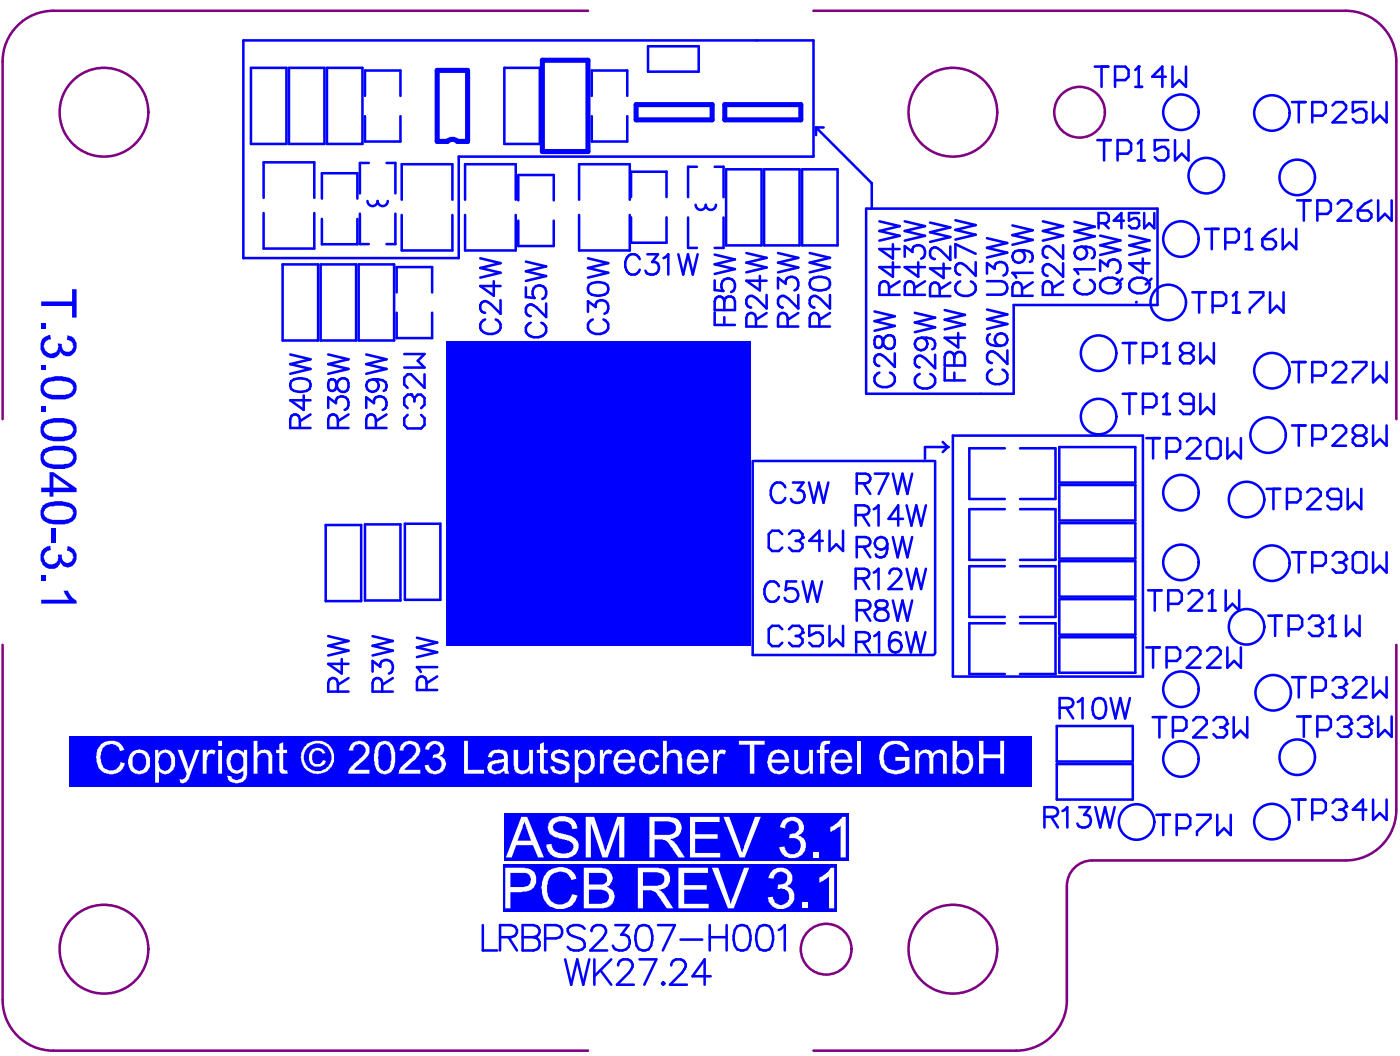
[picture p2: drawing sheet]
<svg xmlns="http://www.w3.org/2000/svg" width="92mm" height="69mm" viewBox="0 0 92 69" stroke-linecap="round" stroke-linejoin="round" font-family="sans-serif">
<g fill="none" stroke="#00f" stroke-width=".17">
<path d="M15.9 2.6h37.4v7.7h-23.2v6.6h-14.2zM16.4 4.4h2.4v5h-2.4zM17.3 13v-2.4h3.3v2.4M17.3 14v2.3h3.3v-2.3M18.5 17.3h2.3v5h-2.3zM18.9 4.4h2.4v5h-2.4zM21 17.3h2.3v5h-2.3zM21.1 14.3v1.7h2.3v-1.7M21.1 13v-1.7h2.3v1.7M21.4 4.4h2.3v5h-2.3zM23.5 17.3h2.3v5h-2.3zM23.6 14v2h.6"/>
<path d="M23.9 6.3v-1.7h2.3v1.7M23.9 7.6v1.7h2.3v-1.7M24.2 10.7h-.6v2M25.3 10.7h.6v2M25.9 14v2h-.6M26 19.1v-1.6h2.3v1.6M26.3 13.1v-2.3h3.3v2.3M26.3 14.1v2.3h3.3v-2.3M30.5 13.1v-2.3h3.3v2.3M30.5 14.1v2.3h3.3v-2.3M33 4.4h2.4v5h-2.4zM34 13.1v-1.6h2.3v1.6"/>
<path d="M34 14.4v1.7h2.3v-1.7M37.9 13.1v-2.3h3.4v2.3M37.9 14.1v2.3h3.4v-2.3M38.8 7.6v1.7h2.3v-1.7M38.8 6.3v-1.7h2.3v1.7M41.3 12.9v-1.7h2.4v1.7M41.3 14.2v1.7h2.4v-1.7M42.5 3h3.3v1.7h-3.3zM45.1 14.2v2h.6M45.7 10.9h-.6v2M46.8 10.9h.6v2M47.4 14.2v2h-.6"/>
<path d="M47.6 11.1h2.3v5h-2.3zM50.1 11.1h2.3v5h-2.3zM52.5 11.1h2.4v5h-2.4zM53.5 8.3h.5M53.5 8.3v.5M53.5 8.3l3.6 3.7v1.7M56.7 13.7h19.1v6.3h-9.4v5.8h-9.7zM21.3 34.4h2.4v5h-2.4zM23.9 34.3h2.3v5h-2.3zM26 20.5v1.6h2.3v-1.6M26.5 34.3h2.4v5h-2.4zM49.3 30.2v12.7h11.8"/>
<path d="M49.4 30.2h11.8M61.3 30.2v12.5M61.8 28.9l.3 .4M62.1 29.3h.1M62.1 29.3l-.3 .3M62.1 29.3h-1.5v.7M62.4 28.5h12.5v15.8h-12.5zM65.8 29.4h-2.3v3.3h2.3M65.8 33.3h-2.3v3.4h2.3M65.8 37.1h-2.3v3.3h2.3M66.8 29.4h2.4v3.3h-2.4M66.8 33.3h2.4v3.4h-2.4"/>
<path d="M66.8 37.1h2.4v3.3h-2.4M69.4 29.3h5v2.3h-5zM69.4 34.3h5v2.3h-5zM69.4 36.7h5v2.4h-5zM69.4 31.8h5v2.3h-5zM69.4 39.2h5v2.4h-5zM65.8 40.8h-2.3v3.3h2.3M66.8 40.8h2.4v3.3h-2.4M69.2 47.5h5v2.4h-5zM69.2 50h5v2.4h-5zM69.4 41.7h5v2.3h-5z"/>
</g>
<path d="M29.3 9.3h-.7v-4.7h2v4.7h-.6M35.5 3.9h3v6h-3zM41.7 6.9h5v.9h-5zM47.5 6.9h5v.9h-5z" fill="none" stroke="#00f" stroke-width=".33"/>
<g fill="#00f">
<path d="M29.2 22.4h19.9v19.9h-19.9z" fill-rule="evenodd"/>
<path d="M33 53.3h22.6v3h-22.6z" fill-rule="evenodd"/>
</g>
<g fill="#00f">
<path d="M2.7 19.7h2v-.8h.3v1.9h-.3v-.8h-2z"/>
<path d="M2.7 21.2h.3v.3h-.3z"/>
<path d="M2.9 22.1l.4-.2v.3a.47 .47 0 0 0-.4 .5 .47 .47 0 0 0 .6 .4 .47 .47 0 0 0 .3-.6h.2a.38 .38 0 0 0 .3 .5 .38 .38 0 0 0 .5-.3 .38 .38 0 0 0-.4-.4v-.4a.7 .7 0 0 1 .6 .8 .7 .7 0 0 1-.7 .6l-.3-.3a.68 .68 0 0 1-.8 .4 .68 .68 0 0 1-.5-.6 .9 .9 0 0 1 .2-.7z"/>
<path d="M2.7 23.9h.3v.3h-.3z"/>
<path d="M2.7 26.6h.3v.4h-.3z"/>
<path d="M3.4 34.6h.3v.9h-.3z"/>
<path d="M2.8 35.9l.5-.2v.3a.47 .47 0 0 0-.4 .6 .47 .47 0 0 0 .6 .3 .47 .47 0 0 0 .3-.6h.2a.39 .39 0 0 0 .3 .5 .39 .39 0 0 0 .5-.3 .39 .39 0 0 0-.4-.4v-.3a.68 .68 0 0 1 .6 .7 .68 .68 0 0 1-.7 .6l-.3-.3a.69 .69 0 0 1-.9 .4 .69 .69 0 0 1-.4-.8z"/>
<path d="M2.7 37.7h.3v.3h-.3z"/>
<path d="M2.7 39.3h1.8l-.3-.6h.3l.2 .4 .3 .3v.1h-2.3z"/>
<path d="M3.1 25.1a.45 .45 0 0 0-.2 .5 .45 .45 0 0 0 .6 .3h.2a.98 .98 0 0 0 1.1-.4 .49 .49 0 0 0-.7-.5l-.5-.1zM2.9 24.8h.1a1.69 1.69 0 0 1 2 .3 .83 .83 0 0 1-1 1.1h-.2a.87 .87 0 0 1-.9-.2 .87 .87 0 0 1-.2-.9z"/>
<path d="M3 27.8a.5 .5 0 0 0 0 .6 .5 .5 0 0 0 .5 .2h.4a.87 .87 0 0 0 .9-.3 .53 .53 0 0 0-.7-.6h-.9zM2.9 27.6l.6-.2h.3a.96 .96 0 0 1 1.2 .6 .88 .88 0 0 1-1 .9h-.3a1.24 1.24 0 0 1-1-.5 .76 .76 0 0 1 .2-.8z"/>
<path d="M3 29.7a.5 .5 0 0 0 .5 .7h.4a.87 .87 0 0 0 .9-.3 .53 .53 0 0 0-.7-.6h-.9zM2.8 29.4a2 2 0 0 1 2 .1 .76 .76 0 0 1 .1 .8 .76 .76 0 0 1-.8 .4h-.3a.97 .97 0 0 1-1.1-.6v-.4z"/>
<path d="M3.5 31.2v.7h1.1zM3.2 30.9h.3l1.5 1.1v.2h-1.5v.3h-.3v-.3h-.5v-.3h.5z"/>
<path d="M3 33.3a.5 .5 0 0 0 .5 .7h.2a1.22 1.22 0 0 0 1-.2 .45 .45 0 0 0 0-.5 .45 .45 0 0 0-.5-.1h-1zM2.8 33.1a1.95 1.95 0 0 1 2.1 .1 .76 .76 0 0 1 0 .8 .76 .76 0 0 1-.8 .3h-.3a.97 .97 0 0 1-1.1-.6v-.3z"/>
</g>
<g fill="#fff">
<path d="M36.2 53.6a1.05 1.05 0 0 1 1.6 .6l-.3 .1a.67 .67 0 0 0-.5-.6 .67 .67 0 0 0-.7 .3 .51 .51 0 0 0 .6 .6h.1a.81 .81 0 0 1 .8 1.1 1.2 1.2 0 0 1-1.9 0l-.1-.4h.3a.8 .8 0 0 0 1.3 .4 .43 .43 0 0 0 .1-.5 .43 .43 0 0 0-.5-.2l-.2-.1a.82 .82 0 0 1-.9-1z"/>
<path d="M38.4 53.5h.5l.8 2.3 .7-2.3h.5v2.6h-.3v-2.2l-.8 2.2h-.3l-.8-2.2v2.2h-.3z"/>
<path d="M45.2 53.5h1.9v.3h-1.6v.8h1.5v.3h-1.5v.9h1.7v.3h-2z"/>
<path d="M47.4 53.5h.4l.8 2.3 .9-2.3h.3l-1 2.6h-.3z"/>
<path d="M51.4 53.7a.8 .8 0 0 1 .8-.1 .8 .8 0 0 1 .5 .7l-.4 .4a.76 .76 0 0 1 .5 .9 .76 .76 0 0 1-.8 .6 .8 .8 0 0 1-.9-.7l.3-.1a.53 .53 0 0 0 .6 .5 .53 .53 0 0 0 .4-.7 .53 .53 0 0 0-.7-.3v-.3a.47 .47 0 0 0 .6-.2 .47 .47 0 0 0-.1-.6 .47 .47 0 0 0-.5 0 .47 .47 0 0 0-.3 .4h-.3z"/>
<path d="M53.3 55.8h.4v.3h-.4z"/>
<path d="M54.4 54.1l.4-.2 .4-.4h.2v2.6h-.3v-2l-.7 .4z"/>
<path d="M34.3 53.8l-.4 1.2h.9zM34.2 53.5h.3l1.1 2.6h-.3l-.4-.8h-1.1l-.3 .8h-.4z"/>
<path d="M42.9 53.8v.9h.8a.46 .46 0 0 0 .6-.4 .46 .46 0 0 0-.6-.5zM42.5 53.5h1.3a.74 .74 0 0 1 .9 .7 .74 .74 0 0 1-.8 .8l.3 .1 .7 1h-.5l-.3-.5a1 1 0 0 0-.8-.6h-.4v1.1h-.4z"/>
</g>
<path d="M33 56.6h21.8v3.1h-21.8z" fill-rule="evenodd" fill="#00f"/>
<g fill="#fff">
<path d="M36 57a1.16 1.16 0 0 1 1.8 .5l-.4 .1a.83 .83 0 0 0-.9-.5 .83 .83 0 0 0-.7 .9 .97 .97 0 0 0 1 1.2 .84 .84 0 0 0 .7-.7l.3 .1a1.18 1.18 0 0 1-1.2 .9 1.18 1.18 0 0 1-1.1-1.1 1.56 1.56 0 0 1 .5-1.4z"/>
<path d="M44.4 56.8h2v.4h-1.6v.8h1.5v.3h-1.5v.9h1.6v.3h-2z"/>
<path d="M46.6 56.8h.5l.8 2.4 .8-2.4h.4l-1 2.7h-.4z"/>
<path d="M50.6 56.9a.75 .75 0 0 1 1 0 .75 .75 0 0 1 .2 1l-.2 .1a.78 .78 0 0 1 .4 1 .78 .78 0 0 1-.9 .5 .79 .79 0 0 1-.8-.7l.3-.1a.55 .55 0 0 0 .7 .5 .55 .55 0 0 0 .4-.7 .55 .55 0 0 0-.8-.3l.1-.3a.44 .44 0 0 0 .6-.2 .44 .44 0 0 0-.3-.6 .44 .44 0 0 0-.6 .2v.2h-.4z"/>
<path d="M52.5 59.1h.4v.4h-.4z"/>
<path d="M53.7 57.5l.5-.3 .2-.4h.3v2.7h-.4v-2.1l-.6 .4z"/>
<path d="M33.4 57.2v.9h.8a.48 .48 0 0 0 .6-.5 .48 .48 0 0 0-.6-.4zM33.1 56.8h1.1a.81 .81 0 0 1 .9 .8 .81 .81 0 0 1-.9 .8h-.8v1.1h-.3z"/>
<path d="M38.6 57.2v.7h.7a.4 .4 0 0 0 .5-.4 .4 .4 0 0 0-.6-.3zM38.6 58.3v.9h.7a.47 .47 0 0 0 .6-.5 .47 .47 0 0 0-.6-.4zM38.2 56.8h1.1a.68 .68 0 0 1 .8 .4 .68 .68 0 0 1-.3 .9 .73 .73 0 0 1 .4 .9 .73 .73 0 0 1-.9 .5h-1.1z"/>
<path d="M42.1 57.1v.9h.8a.47 .47 0 0 0 .5-.2 .47 .47 0 0 0 .1-.5l-.4-.2zM41.8 56.8h1.2a.73 .73 0 0 1 .9 .7 .73 .73 0 0 1-.8 .8l.4 .2 .6 1h-.4l-.4-.6a1 1 0 0 0-.7-.6h-.5v1.2h-.3z"/>
</g>
<path d="M4.5 48.2h63.1v3.3h-63.1z" fill-rule="evenodd" fill="#00f"/>
<g fill="#fff">
<path d="M6.6 48.7h.1a1.11 1.11 0 0 1 1.2 0l.2 .4-.2 .1a.68 .68 0 0 0-.8-.4 .68 .68 0 0 0-.5 .8 .75 .75 0 0 0 .8 .8h.1a.52 .52 0 0 0 .4-.5l.3 .1a.94 .94 0 0 1-1.1 .7 .94 .94 0 0 1-.8-1 1.25 1.25 0 0 1 .3-1z"/>
<path d="M11.6 49.1h.3l.5 1.3 .4-1.3h.3l-.6 1.6a.57 .57 0 0 1-.7 .5v-.2h.3l.1-.3z"/>
<path d="M13.3 49.1h.2v.3a.35 .35 0 0 1 .6-.2l-.1 .2a.35 .35 0 0 0-.3 0 .35 .35 0 0 0-.2 .4v.9h-.2z"/>
<path d="M16.6 48.5h.3v.8a.54 .54 0 0 1 .6-.2 .54 .54 0 0 1 .3 .6v1h-.2v-1a.37 .37 0 0 0-.5-.4 .37 .37 0 0 0-.2 .5v.9h-.3z"/>
<path d="M18.3 48.7l.3-.1v.5h.2v.2h-.2v1.1h.1h.1v.3a.39 .39 0 0 1-.4-.1 .39 .39 0 0 1-.1-.4v-.9h-.2v-.2h.2z"/>
<path d="M23.1 48.6h.1a.67 .67 0 0 1 .9 .2 .67 .67 0 0 1-.3 1l-.6 .6h1v.3h-1.4l.1-.4 .5-.5a1.19 1.19 0 0 0 .6-.8 .41 .41 0 0 0-.5-.3 .41 .41 0 0 0-.3 .4h-.3z"/>
<path d="M26.4 48.6a.66 .66 0 0 1 .9 0 .66 .66 0 0 1 .2 .8l-1 1h1v.3h-1.4a2.5 2.5 0 0 1 1.1-1.3 .42 .42 0 0 0-.2-.6 .42 .42 0 0 0-.6 .3h-.2l.1-.3z"/>
<path d="M28.1 48.6a.59 .59 0 0 1 .8 0 .59 .59 0 0 1 .1 .8l-.2 .1a.59 .59 0 0 1 .4 .6 .59 .59 0 0 1-.4 .6 .68 .68 0 0 1-1-.6h.3a.42 .42 0 0 0 .5 .3 .42 .42 0 0 0 .3-.5 .42 .42 0 0 0-.6-.3l.1-.2a.37 .37 0 0 0 .4-.3 .37 .37 0 0 0-.4-.4l-.2 .2-.1 .2h-.3z"/>
<path d="M30.4 48.5h.3v1.9h1v.3h-1.3z"/>
<path d="M33.7 49.1h.2v.9a.38 .38 0 0 0 .4 .4 .38 .38 0 0 0 .4-.5v-.8h.2v1.6h-.2v-.3a.55 .55 0 0 1-.7 .3 .55 .55 0 0 1-.3-.6z"/>
<path d="M35.4 48.7l.2-.1v.5h.3v.2h-.3v1.1h.2h.1v.3a.39 .39 0 0 1-.4-.1 .39 .39 0 0 1-.1-.4v-.9h-.2v-.2h.2z"/>
<path d="M36.3 49.1a.69 .69 0 0 1 1 .4l-.3 .1a.38 .38 0 0 0-.3-.3 .38 .38 0 0 0-.4 .2 .61 .61 0 0 0 .6 .3 .48 .48 0 0 1 .4 .5 .48 .48 0 0 1-.6 .4l-.3-.1a.37 .37 0 0 1-.3-.4h.2a.38 .38 0 0 0 .4 .3 .38 .38 0 0 0 .4-.3l-.3-.2a.68 .68 0 0 1-.7-.5v-.2z"/>
<path d="M39.3 49.1h.2v.3a.39 .39 0 0 1 .6-.2l-.1 .2a.36 .36 0 0 0-.4 .1 .36 .36 0 0 0 0 .4v.8h-.3z"/>
<path d="M42.2 49.1a.69 .69 0 0 1 1 .5h-.3a.41 .41 0 0 0-.5-.3 .41 .41 0 0 0-.3 .5v.1a.45 .45 0 0 0 .2 .5 .45 .45 0 0 0 .5 0l.1-.3h.3a.7 .7 0 0 1-.9 .5 .7 .7 0 0 1-.4-.9l.1-.3z"/>
<path d="M43.4 48.5h.3v.8l.1-.1a.57 .57 0 0 1 .6-.1 .57 .57 0 0 1 .3 .6v1h-.3v-1a.36 .36 0 0 0-.4-.4 .36 .36 0 0 0-.3 .4v1h-.3z"/>
<path d="M46.7 49.1h.3v.3a.35 .35 0 0 1 .6-.2l-.1 .2a.31 .31 0 0 0-.4 0 .31 .31 0 0 0-.1 .3v1h-.3z"/>
<path d="M48.4 48.5h1.7v.3h-.7v1.9h-.3v-1.9h-.7z"/>
<path d="M52 49.1h.3v.9a.38 .38 0 0 0 .4 .4 .38 .38 0 0 0 .3-.5v-.8h.3v1.6h-.3v-.3a.53 .53 0 0 1-.6 .3 .53 .53 0 0 1-.4-.6z"/>
<path d="M53.9 48.5h.5v.3l-.3-.1-.1 .1v.3h.3v.2h-.3v1.4h-.3v-1.4h-.2v-.2h.2l.1-.4z"/>
<path d="M56.2 48.5h.2v2.2h-.2z"/>
<path d="M58.1 48.6a.92 .92 0 0 1 1.4 .5l-.2 .1a.73 .73 0 0 0-.8-.4 .73 .73 0 0 0-.6 .7 .83 .83 0 0 0 .4 .9 .83 .83 0 0 0 1-.2v-.4h-.6v-.2h.9v.8h-.1a1.14 1.14 0 0 1-1.5 .1 1.14 1.14 0 0 1-.3-1.5z"/>
<path d="M60 49.1h.2v.3a.51 .51 0 0 1 .4-.3 .51 .51 0 0 1 .5 .3 .49 .49 0 0 1 .6-.3 .49 .49 0 0 1 .3 .5v1.1h-.2v-1a.33 .33 0 0 0-.3-.4 .33 .33 0 0 0-.4 .4v1h-.2v-1.1a.35 .35 0 0 0-.4-.3 .35 .35 0 0 0-.3 .5v.9h-.2z"/>
<path d="M64.1 48.5h.3v.9h1.1v-.9h.3v2.2h-.3v-1.1h-1.1v1.1h-.3z"/>
<path d="M8.8 49.4v.1a.65 .65 0 0 0 .4 1 .63 .63 0 0 0 .4-.6 .63 .63 0 0 0-.4-.6h-.3zM8.6 49.2h.1a.75 .75 0 0 1 .9 0 .75 .75 0 0 1 .2 .9 .74 .74 0 0 1-.9 .5 .74 .74 0 0 1-.5-1z"/>
<path d="M10.2 49.1h.2v.2a.6 .6 0 0 1 .7-.2 .6 .6 0 0 1 .4 .7 .67 .67 0 0 1-.3 .7 .67 .67 0 0 1-.7 0l-.1 .7h-.2zM10.5 49.4v.2a.66 .66 0 0 0 .3 .9 .67 .67 0 0 0 .1-1.2h-.1z"/>
<path d="M14.3 48.5h.2v.3h-.2zM14.3 49.1h.2v1.6h-.2z"/>
<path d="M15.3 49.4l-.1 .1a.62 .62 0 0 0 .3 .9 .59 .59 0 0 0 .5-.5 .59 .59 0 0 0-.5-.6zM15.1 49.2a.67 .67 0 0 1 .9 .1v-.2h.2v1.3a.7 .7 0 0 1-.3 .8 .7 .7 0 0 1-.8 0l-.1-.1-.1-.3h.2a.45 .45 0 0 0 .6 .2 .45 .45 0 0 0 .2-.6 .61 .61 0 0 1-.6 .2 .61 .61 0 0 1-.4-.5l-.1-.4z"/>
<path d="M20.5 49.1a.63 .63 0 0 1 .8 .2l-.2 .1a.38 .38 0 0 0-.5-.2 .38 .38 0 0 0-.1 .5 .37 .37 0 0 0 .3 .3 .37 .37 0 0 0 .4-.2h.1a.59 .59 0 0 1-.8 .3 .59 .59 0 0 1-.1-.9zM19.9 49.6a.92 .92 0 0 0 1.8 0 .92 .92 0 0 0-1.8 0zM19.7 49.6a1.1 1.1 0 0 1 2.2 0 1.1 1.1 0 0 1-2.2 0z"/>
<path d="M25 48.8l-.2 .3v.4a.79 .79 0 0 0 .3 .9 .47 .47 0 0 0 .5-.5v-.4a.82 .82 0 0 0-.3-.7zM24.8 48.6a.74 .74 0 0 1 .8 .1 .74 .74 0 0 1 .3 .7v.2a.89 .89 0 0 1-.6 1.1 .81 .81 0 0 1-.8-1l.1-.8z"/>
<path d="M32.3 50.1a.31 .31 0 0 0 0 .3 .31 .31 0 0 0 .4 0l.3-.2a.17 .17 0 0 0 0-.2 .17 .17 0 0 0-.1-.1zM32.1 49.2h.1a.9 .9 0 0 1 1 .1l.1 1.2 .1 .2h-.3l-.1-.3a.63 .63 0 0 1-1.1-.1 .59 .59 0 0 1 .7-.5v-.1a.24 .24 0 0 0 .4-.1 .24 .24 0 0 0-.3-.3l-.4 .1-.1 .2h-.2z"/>
<path d="M37.7 49.1h.2v.2a.6 .6 0 0 1 .7-.2 .6 .6 0 0 1 .4 .7 .69 .69 0 0 1-.3 .7 .69 .69 0 0 1-.8 0v.7h-.2zM38 49.4v.1a.64 .64 0 0 0 .3 1 .68 .68 0 0 0 .4-.6 .68 .68 0 0 0-.4-.6z"/>
<path d="M40.7 49.4l-.2 .3h.8a.41 .41 0 0 0-.2-.4 .41 .41 0 0 0-.4 .1zM40.4 49.2h.1a.73 .73 0 0 1 .8 0 .73 .73 0 0 1 .3 .7h-1.1a.44 .44 0 0 0 .3 .5 .44 .44 0 0 0 .5-.2h.3a.76 .76 0 0 1-1.1 .4 .76 .76 0 0 1-.2-1.2z"/>
<path d="M45.4 49.4l-.1 .3h.8a.43 .43 0 0 0-.2-.4 .43 .43 0 0 0-.5 .1zM45.2 49.2h.1a.75 .75 0 0 1 .8 0 .75 .75 0 0 1 .3 .7h-1.2a.46 .46 0 0 0 .4 .6 .46 .46 0 0 0 .5-.3h.3a.76 .76 0 0 1-1.1 .4 .76 .76 0 0 1-.2-1.2z"/>
<path d="M50.7 49.4l-.1 .3h.8a.45 .45 0 0 0-.7-.3zM50.5 49.2h.1a.73 .73 0 0 1 .8 0 .73 .73 0 0 1 .3 .7h-1.1a.46 .46 0 0 0 .3 .6 .46 .46 0 0 0 .5-.3h.3a.74 .74 0 0 1-1 .4 .74 .74 0 0 1-.4-.9z"/>
<path d="M54.8 49.5l-.1 .2h.9a.44 .44 0 0 0-.3-.4 .44 .44 0 0 0-.5 .2zM54.7 49.2a.73 .73 0 0 1 .8 0 .73 .73 0 0 1 .3 .7h-1.1a.46 .46 0 0 0 .3 .6 .46 .46 0 0 0 .6-.3h.2a.74 .74 0 0 1-.9 .4 .74 .74 0 0 1-.5-.9z"/>
<path d="M62.8 49.4v.1a.7 .7 0 0 0 .2 .9 .54 .54 0 0 0 .5-.8l-.1-.1-.2-.2zM62.4 48.5h.3v.8a.64 .64 0 0 1 .8-.1 .64 .64 0 0 1 .3 .7v.1a.72 .72 0 0 1-.8 .7l-.3-.3v.3h-.3z"/>
</g>
<g fill="none" stroke="#00f" stroke-width=".17">
<path d="M24.1 13.2a.33 .33 0 0 0 .3 .3 .33 .33 0 0 0 .3-.3 .33 .33 0 0 0 .4 .3 .33 .33 0 0 0 .3-.3M31.5 16.9l1.3 .3-1.3 .3 1.3 .4-1.3 .3M32.4 18.4v1l-.9-.7h1.3M32.8 19.7v.8l-.6-.6a.4 .4 0 0 0-.7-.1v.4l.1 .2 .2 .1M34.5 18.8v.7h.5a.47 .47 0 0 1 0-.7 .47 .47 0 0 1 .7 .1 .47 .47 0 0 1-.2 .7M34.5 17.1l1.3 .3-1.3 .4 1.3 .3-1.3 .3M35.8 19.9v.9l-.7-.7a.4 .4 0 0 0-.6 0v.3l.1 .2 .2 .1M38.5 16.9l1.3 .3-1.3 .3 1.3 .4-1.3 .3M38.6 18.7a1.03 1.03 0 0 1 1.2 0 .43 .43 0 0 1-.2 .6 1.1 1.1 0 0 1-1-.1l-.1-.2zM41.9 17a.49 .49 0 0 0-.5-.4 .49 .49 0 0 0-.4 .6 .58 .58 0 0 0 .1 .6 .58 .58 0 0 0 .6 .1l.2-.2M42.4 16.6h.7l-.4 .6a.43 .43 0 0 1 .5 .4 .43 .43 0 0 1-.6 .4l-.2-.1-.1-.2M43.5 16.9l.3-.3v1.4"/>
<path d="M44.4 16.6l.4 1.4 .3-1.4 .3 1.4 .3-1.4M45.6 13.4a.33 .33 0 0 0 .3 .3 .33 .33 0 0 0 .3-.3 .33 .33 0 0 0 .4 .3 .33 .33 0 0 0 .3-.3M46.8 16.7l1.4 .3-1.4 .3 1.4 .3-1.4 .3M46.8 18.4v.6l.6 .1a.47 .47 0 0 1 0-.8 .47 .47 0 0 1 .7 .1 .47 .47 0 0 1-.2 .7M46.9 19.5a.3 .3 0 0 1 .5 0l.1 .2a.35 .35 0 0 1 .3-.3 .35 .35 0 0 1 .4 .3v.6h-1.4v-.6zM47.5 19.7v.6M48.9 16.6l1.3 .3-1.3 .3 1.3 .3-1.3 .3M49.8 18.1v.9l-.9-.6h1.3M50.2 19.3v.9l-.6-.6a.4 .4 0 0 0-.6-.1l-.1 .4 .1 .2h.2M51 18.9v-.7l.5 .4a.43 .43 0 0 1 .5-.5 .43 .43 0 0 1 .3 .6l-.1 .2-.2 .1M51 16.6l1.3 .3-1.3 .3 1.3 .3-1.3 .3M52.3 19.3v.9l-.6-.6a.4 .4 0 0 0-.7-.1v.4l.1 .2h.2"/>
<path d="M53 16.6l1.4 .3-1.4 .3 1.4 .3-1.4 .3M53.1 18.3a1.03 1.03 0 0 1 1.2 0 .43 .43 0 0 1-.2 .7 1.1 1.1 0 0 1-1-.2l-.1-.2zM54.4 19.3v.9l-.7-.6a.4 .4 0 0 0-.6-.1l-.1 .4 .2 .2h.2M57.6 14.5l1.3 .3-1.3 .3 1.3 .3-1.3 .4M58.2 19.3v-.8a.31 .31 0 0 0-.5 0l-.1 .8h1.3M58.5 16v.9l-.9-.6h1.3M58.5 17.2v.9l-.9-.6h1.3M58.9 18.4l-.7 .5M59.3 16.8v-.7l.5 .4a.43 .43 0 0 1 .5-.5 .43 .43 0 0 1 .3 .6l-.1 .2-.2 .1M59.3 14.5l1.3 .3-1.3 .3 1.3 .3-1.3 .4M59.9 19.3l-.1-.8a.31 .31 0 0 0-.5 0v.8h1.3M60.2 17.2v.9l-.9-.6h1.3"/>
<path d="M60.6 18.4l-.7 .5M60.9 14.6l1.4 .3-1.4 .3 1.4 .3-1.4 .3M61.6 19.4l-.1-.8a.31 .31 0 0 0-.5 0l-.1 .8h1.4M61.8 17.3v.9l-.9-.6h1.4M62.3 16.1v.9l-.7-.6a.4 .4 0 0 0-.6-.1l-.1 .4 .2 .2 .2 .1M62.3 18.5l-.7 .4M62.6 14.4l1.3 .3-1.3 .4 1.3 .3-1.3 .3M62.9 18.4a.49 .49 0 0 0-.3 .6 .49 .49 0 0 0 .5 .4 .58 .58 0 0 0 .6-.2 .58 .58 0 0 0 .2-.6l-.3-.2M63.9 16.6l-1.3-.6v.9M63.9 17.2v.9l-.6-.7a.4 .4 0 0 0-.6 0l-.1 .3 .1 .2 .2 .1M64.7 17.9v-.7l.5 .4a.43 .43 0 0 1 .5-.5 .43 .43 0 0 1 .3 .6l-.1 .2-.2 .1M64.7 18.4h.9a.45 .45 0 0 1 .4 .5 .45 .45 0 0 1-.4 .4h-.9"/>
<path d="M64.7 15.6l1.3 .3-1.3 .3 1.3 .3-1.3 .4M66.3 14.8l1.4 .3-1.4 .3 1.4 .3-1.4 .3M66.8 16.4a.63 .63 0 0 1 .9 .5l-.1 .2h-.1M67 19.4l-.1-.8a.31 .31 0 0 0-.5 0l-.1 .8h1.4M67.7 18.5l-.7 .4M67.7 17.9h-1.4l.3 .3M68.3 14.5l1.4 .3-1.4 .3 1.4 .3-1.4 .4M69 19.3l-.1-.8a.31 .31 0 0 0-.5 0l-.1 .8h1.4M69.7 17.2v.9l-.7-.6a.4 .4 0 0 0-.6-.1l-.1 .4 .1 .2 .2 .1M69.7 16.1v.8l-.7-.6a.4 .4 0 0 0-.6-.1l-.1 .4 .1 .2 .2 .1M69.7 18.4l-.7 .5M70.4 14.5l1.3 .3-1.3 .4 1.3 .3-1.3 .3"/>
<path d="M70.7 18.3a.49 .49 0 0 0-.3 .6 .49 .49 0 0 0 .5 .4 .58 .58 0 0 0 .6-.2 .58 .58 0 0 0 .2-.6l-.3-.2M70.8 16.2a.63 .63 0 0 1 .9 .5v.1l-.2 .1M71.7 17.6h-1.3l.3 .3M71.7 4.4h.9M71.9 9.2h.9M72 14.6h.5l.1-.2v-.3l-.1-.1h-.5v.9M72.1 17.7v-.6l.5 .3a.43 .43 0 0 1 .5-.4 .43 .43 0 0 1 .3 .6l-.1 .1-.1 .2M72.1 15.4l1.3 .3-1.3 .4 1.3 .3-1.3 .3M72.1 18.4a.77 .77 0 0 1 1.3 .2 .69 .69 0 0 1-.5 .6 .69 .69 0 0 1-.8-.3v-.1zM72.2 4.4v1.3M72.3 14.6l.3 .3M72.3 9.2v1.3"/>
<path d="M73.1 5.2h.6l.2-.2v-.4l-.2-.2h-.6v1.3M73.2 10.1h.7l.2-.3v-.4l-.2-.2h-.7v1.3M73.5 18.2l-.3 .4M73.6 14.4h-.6l.5-.4v.9M74 15.4l1.3 .3-1.3 .4 1.3 .3-1.3 .3M74 18.4a.77 .77 0 0 1 1.3 .2 .69 .69 0 0 1-.5 .6 .69 .69 0 0 1-.8-.3v-.1zM74.4 5.7h.4M74.5 19.8h-.1M74.5 10.5h.5M74.6 4.4h.1M74.6 4.4l-.2 .2M74.6 4.4v1.3"/>
<path d="M74.6 14h-.6v.4l.5-.1 .1 .1v.4l-.1 .1h-.4l-.1-.1M74.8 9.2h.1M74.8 9.2l-.3 .2M74.8 9.2v1.3M74.9 16.9v1l-.9-.7h1.3M75 14v.9l.3-.3 .3 .3v-.9M75.4 18.2l-.3 .4M76.4 5h-.9l.7-.6v1.3M76.5 9.2h-.8v.6l.4-.2h.2l.2 .2v.5l-.2 .2h-.4l-.2-.2M76.8 4.4v1.3l.5-.5 .4 .5v-1.3M77 9.2v1.3l.4-.4 .5 .4v-1.3M78.1 19.1h.9"/>
<path d="M78.6 19.1v1.4M78.9 15h.9M79.4 15v1.3M80.3 15.9h.6l.3-.2v-.5l-.3-.2h-.6v1.3M81 19.1h.1M81 19.1l-.2 .3M81 19.1v1.4M81.6 16.3h.4M81.8 15h.1M81.8 15l-.2 .2M81.8 15v1.3M81.9 19.1h.9v.3l-.9 .8v.3"/>
<path d="M82.7 15.7h.7l.2 .2v.2l-.2 .2h-.5l-.2-.2zM83.2 19.1v1.4l.4-.5 .5 .5v-1.4M83.6 15l-.4 .2-.5 .5M84 15v1.3l.5-.4 .4 .4v-1.3M84.6 6.7h.9M85 13.1h.9M85.1 6.7v1.3M85.4 13.1v1.3M86 7.6h.6l.3-.3v-.4l-.3-.2h-.6v1.3M86.3 14h.7l.2-.2v-.5l-.2-.2h-.7v1.3M87.3 6.9l.2-.2h.5l.2 .2v.2l-.9 .9h.9M87.6 13.3l.3-.2h.4l.2 .2v.3l-.9 .8h.9"/>
<path d="M89 13.8h.6l.2 .2v.2l-.2 .2h-.4l-.2-.2zM89.5 6.7h-.9v.6l.5-.2h.2l.2 .2v.5l-.2 .2h-.4l-.3-.2M89.8 13.1l-.4 .2-.4 .5M90 6.7v1.3l.4-.4 .4 .4v-1.3M90.3 13.1v1.3l.4-.4 .5 .4v-1.3M19 23.2l1.3 .3-1.3 .3 1.3 .4-1.3 .3M19.1 25a1.03 1.03 0 0 1 1.2 0 .43 .43 0 0 1-.2 .6 1.1 1.1 0 0 1-1-.1l-.1-.2zM19.6 28v-.7a.31 .31 0 0 0-.5 0l-.1 .7h1.3M19.9 25.9v.9l-.9-.6h1.3M20.3 27.1l-.7 .5M21.5 26.7v-.7l.5 .4a.43 .43 0 0 1 .5-.5 .43 .43 0 0 1 .3 .6v.2l-.2 .1M21.5 23.2l1.3 .3-1.3 .3 1.3 .4-1.3 .3"/>
<path d="M21.6 24.9a.5 .5 0 0 0 .1 .7h.1a.73 .73 0 0 0 .3-.6 .37 .37 0 0 1 .4-.2 .37 .37 0 0 1 .3 .3v.2a.38 .38 0 0 1-.4 .4 .38 .38 0 0 1-.3-.4l-.1-.3a.27 .27 0 0 0-.4-.1zM22.1 28v-.7a.31 .31 0 0 0-.5 0l-.1 .7h1.3M22.8 27.1l-.7 .5M24 26.7v-.7l.5 .4a.43 .43 0 0 1 .5-.5 .43 .43 0 0 1 .3 .6v.2l-.2 .1M24 23.2l1.3 .3-1.3 .3 1.3 .4-1.3 .3M24.4 24.8a.63 .63 0 0 1 .9 .5v.2l-.2 .1M24.6 28v-.7a.31 .31 0 0 0-.5 0l-.1 .7h1.3M25.3 27.1l-.7 .5M26.5 23.2h1.3l-.4 .4 .4 .5h-1.3M26.7 27.2l-.2 .2v.4l.2 .3h.9l.2-.3v-.4l-.2-.2M26.9 25.8h.1M26.9 25.8h-.2l-.2 .3v.4l.2 .2"/>
<path d="M26.9 25.8l.2 .3M27.1 26.1l.3-.3h.2l.2 .3v.4l-.2 .2M27.1 26.1v.2M27.8 24.5v.9l-.9-.9h-.2l-.2 .2v.5l.2 .2M31.8 20.9a.49 .49 0 0 0-.3 .6 .49 .49 0 0 0 .5 .4 .58 .58 0 0 0 .6-.2 .58 .58 0 0 0 .1-.6l-.2-.2M34.8 21.1a.49 .49 0 0 0-.3 .6 .49 .49 0 0 0 .5 .4 .58 .58 0 0 0 .6-.1 .58 .58 0 0 0 .1-.7l-.2-.2M38.5 20.4v-.7l.5 .4a.43 .43 0 0 1 .5-.5 .43 .43 0 0 1 .3 .6v.2l-.2 .1M38.8 20.9a.49 .49 0 0 0-.3 .6 .49 .49 0 0 0 .5 .4 .58 .58 0 0 0 .7-.2 .58 .58 0 0 0 .1-.6l-.3-.2M46.8 20.5v.8h1.4M47.5 20.8v.5M49.5 21.4v-.8a.31 .31 0 0 0-.5 0l-.1 .8h1.3M50.2 20.5l-.7 .4"/>
<path d="M51 38.4a.49 .49 0 0 0-.5-.3 .49 .49 0 0 0-.4 .5 .58 .58 0 0 0 .1 .6 .58 .58 0 0 0 .6 .1l.2-.2M51.2 35l-.2-.2h-.4l-.2 .2v.9l.2 .2h.4l.2-.2M51.4 31.9a.49 .49 0 0 0-.5-.3 .49 .49 0 0 0-.4 .5 .58 .58 0 0 0 .1 .6 .58 .58 0 0 0 .7 .2l.1-.3M51.6 21.4l-.1-.8a.31 .31 0 0 0-.5 0v.8h1.3M51.7 35l.2-.2h.5l.2 .2v.2M51.9 31.6h.7l-.3 .5a.43 .43 0 0 1 .4 .5 .43 .43 0 0 1-.6 .3h-.2l-.1-.2M52.1 35.4h.3M52.2 38.1h-.7v.5a.47 .47 0 0 1 .7 0 .47 .47 0 0 1-.1 .7 .47 .47 0 0 1-.7-.2M52.3 20.5l-.7 .4M52.4 35.4l.2 .2v.3l-.2 .2h-.5l-.2-.2M52.6 35.2h.1M52.6 35.2l-.2 .2"/>
<path d="M52.6 38.1l.3 1.3 .3-1.3 .3 1.3 .4-1.3M53 31.6l.3 1.3 .3-1.3 .4 1.3 .3-1.3M53.7 21.4l-.1-.8a.31 .31 0 0 0-.5 0l-.1 .8h1.4M53.9 35.4h-.9l.7-.6v1.3M54.3 34.8v1.3l.5-.5 .4 .5v-1.3M54.4 20.5l-.7 .4M56.1 33.7h.7a.31 .31 0 0 0 0-.5l-.7-.1v1.3M56.1 37.9l.7-.1a.31 .31 0 0 0 0-.5l-.7-.1v1.4M56.1 31.6h.8a.31 .31 0 0 0 0-.5l-.8-.1v1.3M56.1 35.8l.8-.1a.31 .31 0 0 0 0-.5h-.8v1.3M56.1 39.9h.8a.31 .31 0 0 0 0-.5l-.8-.1v1.3M56.5 37.9l.4 .7"/>
<path d="M56.5 33.7l.4 .7M56.6 35.8l.4 .7M56.6 39.9l.4 .7M56.6 31.6l.4 .7M57.2 37.5l.4-.3v1.4M57.2 33.3l.4-.2v1.3M57.3 20.4l1.3 .3-1.3 .3 1.3 .3-1.3 .4M57.3 31h.9l-.6 1.3M57.4 22.1a.5 .5 0 0 0 .1 .7h.1a.73 .73 0 0 0 .3-.7 .37 .37 0 0 1 .4-.2 .37 .37 0 0 1 .3 .4v.2a.38 .38 0 0 1-.4 .4 .38 .38 0 0 1-.3-.4l-.1-.3a.27 .27 0 0 0-.4-.1zM57.4 39.4a.27 .27 0 0 0 .2 .4 .55 .55 0 0 1 .6 .6 .44 .44 0 0 1-.6 .2 .44 .44 0 0 1-.2-.5l.1-.2a.57 .57 0 0 0 .6-.4 .5 .5 0 0 0-.7-.1zM57.6 24.4a.49 .49 0 0 0-.3 .6 .49 .49 0 0 0 .5 .3 .58 .58 0 0 0 .6-.1 .58 .58 0 0 0 .2-.6l-.3-.2M58.1 35.6a.63 .63 0 0 1-.5 .9l-.2-.1v-.1"/>
<path d="M58.3 37.6v-.2l.2-.2 .4 .1a.3 .3 0 0 1 .1 .4l-.8 .9h.9M58.5 35.2l.3 1.3 .3-1.3 .3 1.3 .4-1.3M58.5 39.3l.3 1.3 .3-1.3 .3 1.3 .4-1.3M58.5 31l.3 1.3 .3-1.3 .3 1.3 .4-1.3M58.6 23.1v.9l-.6-.6a.4 .4 0 0 0-.6-.1l-.1 .4 .1 .2 .2 .1M59.2 34h-1l.6-.9v1.3M59.4 37.2l.3 1.4 .3-1.4 .3 1.4 .4-1.4M59.4 33.1l.3 1.3 .3-1.3 .3 1.3 .4-1.3M59.9 20.5l1.4 .3-1.4 .3 1.4 .3-1.4 .3M60.3 24.5a.49 .49 0 0 0-.4 .5 .49 .49 0 0 0 .5 .4 .58 .58 0 0 0 .7-.1 .58 .58 0 0 0 .1-.6l-.3-.2M60.4 22.1a.63 .63 0 0 1 .9 .5l-.1 .2-.1 .1M61.3 23.2v.9l-.7-.6a.4 .4 0 0 0-.6-.1l-.1 .4 .2 .2 .2 .1"/>
<path d="M61.9 20.3l1.3 .3-1.3 .3 1.3 .4-1.3 .3M61.9 24.1v.8h1.3M62 23.1a.3 .3 0 0 1 .5 .1v.2a.35 .35 0 0 1 .4-.4 .35 .35 0 0 1 .3 .4v.5h-1.3v-.5zM62.5 23.4v.5M62.5 24.4v.5M62.8 21.8v.9l-.9-.6h1.3M64.7 20.3l1.3 .3-1.3 .3 1.3 .3-1.3 .3M64.9 21.9a.39 .39 0 0 0-.2 .6l.2 .1h.7M65 24.2a.49 .49 0 0 0-.3 .6 .49 .49 0 0 0 .5 .4 .58 .58 0 0 0 .6-.2 .58 .58 0 0 0 .1-.6l-.2-.2M66 22.9v.9l-.6-.6a.4 .4 0 0 0-.7-.1v.4l.1 .2 .2 .1M73.6 25.8h.8M73.6 22.5h.8"/>
<path d="M74 22.5v1.3M74 25.8v1.3M74.9 23.3h.6l.3-.2v-.4l-.3-.2h-.6v1.3M74.9 26.7h.6l.3-.3v-.4l-.3-.2h-.6v1.3M75.1 28.7h.9M75.2 38.7h.9M75.5 28.7v1.3M75.7 38.7v1.3M76.2 27.1h.5M76.2 23.8h.5M76.4 25.8h.1M76.4 22.5h.1"/>
<path d="M76.4 22.5v1.3M76.4 25.8v1.3M76.4 25.8l-.2 .2M76.4 22.5l-.2 .2M76.4 29.6h.7l.2-.2v-.5l-.2-.2h-.7v1.3M76.5 39.5h.7l.2-.2v-.4l-.2-.2h-.7v1.3M77.5 23.1l-.2-.2v-.2l.2-.2h.5l.2 .2v.2l-.2 .2M77.5 23.1l-.2 .2v.3l.2 .2h.5l.2-.2v-.3l-.2-.2M77.5 23.1h.5M77.8 28.9l.2-.2h.4l.2 .2v.2l-.8 .9h.8M77.9 38.9l.2-.2h.4l.3 .2v.2l-.9 .9h.9M78.2 26.4h-.7l-.2-.2v-.2l.2-.2h.5l.2 .2v.9l-.2 .2h-.5l-.2-.2"/>
<path d="M78.6 22.5v1.3l.5-.5 .4 .5v-1.3M78.6 25.8v1.3l.5-.4 .4 .4v-1.3M79.2 40h.4M79.3 28.7h.4l.3 .2v.9l-.3 .2h-.4l-.2-.2v-.9zM79.4 38.7h.1M79.4 38.7v1.3M79.4 38.7l-.2 .2M79.4 20h.7l.2-.2v-.4l-.2-.3h-.7v1.4M80.3 38.7v1.3l.4-.5 .5 .5v-1.3M80.4 28.7v1.3l.5-.4 .4 .4v-1.3M80.8 20.5h.4M83 32h.9"/>
<path d="M83.4 32v1.3M84.3 32.9h.7l.2-.2v-.5l-.2-.2h-.7v1.3M84.6 36.2h.9M84.6 27.9h.9M84.6 23.7h.9M85.1 23.7v1.3M85.1 27.9v1.3M85.1 36.2v1.3M85.6 32.2l.3-.2h.4l.2 .2v.3l-.9 .8h.9M86 24.6h.6l.3-.2v-.5l-.3-.2h-.6v1.3M86 28.7h.6l.3-.2v-.4l-.3-.2h-.6v1.3M86 37h.6l.3-.2v-.4l-.3-.2h-.6v1.3"/>
<path d="M87.3 23.9l.2-.2h.5l.2 .2v.2l-.9 .9h.9M87.3 28.1l.2-.2h.5l.2 .2v.2l-.9 .9h.9M87.3 36.4l.2-.2h.5l.2 .2v.2M87.7 36.8h.3M87.9 32.7h-.7l-.2-.2v-.3l.2-.2h.4l.3 .2v.9l-.3 .2h-.4l-.2-.2M88 36.8l.2 .2v.3l-.2 .2h-.5l-.2-.2M88.2 36.6h.1M88.2 36.6l-.2 .2M88.3 32v1.3l.4-.4 .5 .4v-1.3M88.6 23.7h.9v.2l-.9 .9v.2M88.9 28.5l-.3-.2v-.2l.3-.2h.4l.2 .2v.2l-.2 .2M88.9 28.5l-.3 .2v.3l.3 .2h.4l.2-.2v-.3l-.2-.2"/>
<path d="M88.9 36.2h.4l.2 .2v.9l-.2 .2h-.4l-.3-.2v-.9zM88.9 28.5h.4M90 23.7v1.3l.4-.4 .4 .4v-1.3M90 27.9v1.3l.4-.5 .4 .5v-1.3M90 36.2v1.3l.4-.5 .4 .5v-1.3M21.5 41.7l1.3 .3-1.3 .3 1.3 .3-1.3 .3M22.1 45.3v-.8a.31 .31 0 0 0-.5 0l-.1 .8h1.3M22.4 43.2v.9l-.9-.6h1.3M22.8 44.4l-.7 .4M24.4 44v-.7l.5 .4a.43 .43 0 0 1 .5-.5 .43 .43 0 0 1 .3 .6v.2l-.2 .1M24.4 41.7l1.3 .3-1.3 .3 1.3 .3-1.3 .3M25 45.3v-.8a.31 .31 0 0 0-.5 0l-.1 .8h1.3"/>
<path d="M25.7 44.4l-.7 .4M27.3 41.8l1.3 .3-1.3 .3 1.3 .3-1.3 .3M27.9 45.2v-.8a.31 .31 0 0 0-.5 0l-.1 .8h1.3M28.6 44.3l-.7 .4M28.6 43.7h-1.3l.3 .3M51.2 41.2l-.2-.2h-.4l-.2 .2v.9l.2 .2h.4l.2-.2M51.7 41.2l.2-.2h.5l.2 .2v.2M52.1 41.6h.3M52.4 41.6l.2 .3v.2l-.2 .2h-.5l-.2-.2M52.6 41.4h.1M52.6 41.4l-.2 .2M53.9 41h-.9v.6l.5-.2h.2l.2 .2v.5l-.2 .2h-.5l-.2-.2"/>
<path d="M54.3 41v1.3l.5-.4 .4 .4v-1.3M56.1 42h.8a.31 .31 0 0 0 0-.5l-.8-.1v1.3M56.5 42l.5 .7M57.3 41.6l.3-.2v1.3M59 41.6a.39 .39 0 0 0-.6-.1l-.1 .1v.7M59.4 41.4l.3 1.3 .3-1.3 .3 1.3 .3-1.3M61.3 42.7l-.2 .2M68.4 53.5l.8-.1a.31 .31 0 0 0 0-.5h-.8v1.3M68.9 53.5l.4 .7M69.4 46.3h.8a.31 .31 0 0 0 0-.5l-.8-.1v1.3M69.6 53.1l.3-.2v1.3M69.9 46.3l.4 .7"/>
<path d="M70.6 46l.3-.3v1.3M70.7 52.9h.7l-.4 .5a.43 .43 0 0 1 .5 .4 .43 .43 0 0 1-.6 .4l-.2-.1-.1-.2M71.8 52.9l.3 1.3 .3-1.3 .3 1.3 .3-1.3M71.8 45.8a.43 .43 0 0 1 .6 .2 1.1 1.1 0 0 1-.1 1 .43 .43 0 0 1-.7-.2 1.1 1.1 0 0 1 .2-1zM72.8 45.7l.3 1.3 .3-1.3 .3 1.3 .3-1.3M75.1 42.4h.9M75.5 47h.9M75.5 42.4v1.3M75.8 53.4h.9M76 47v1.3M76.2 53.4v1.3M76.4 43.3h.7l.2-.2v-.5l-.2-.2h-.7v1.3"/>
<path d="M76.8 47.8h.7l.2-.2v-.4l-.2-.2h-.7v1.3M77.1 54.2h.7l.2-.2v-.4l-.2-.2h-.7v1.3M77.8 42.6l.2-.2h.4l.2 .2v.2l-.8 .9h.8M78.2 47.2l.2-.2h.4l.3 .2v.2l-.9 .9h.9M78.4 53.4h.9v.2l-.9 .9v.2M79.1 42.6l.2-.2h.4l.3 .2v.2l-.9 .9h.9M79.5 47.2l.2-.2h.5l.2 .2v.2M79.7 53.4v1.3l.5-.5 .4 .5v-1.3M79.9 47.6h.3M80.2 47.6l.2 .2v.3l-.2 .2h-.5l-.2-.2M80.4 47.4h.1M80.4 47.4l-.2 .2"/>
<path d="M80.4 42.4v1.3l.5-.4 .4 .4v-1.3M80.8 47v1.3l.5-.5 .4 .5v-1.3M83.1 40.3h.9M83.5 40.3v1.3M84.4 41.2h.7l.2-.2v-.5l-.2-.2h-.7v1.3M84.6 52.4h.9M84.6 44.3h.9M85 46.9h.9M85.1 44.3v1.4M85.1 52.4v1.3M85.4 46.9v1.3M85.8 40.5l.2-.2h.4l.2 .2v.3"/>
<path d="M86 53.2h.6l.3-.2v-.4l-.3-.2h-.6v1.3M86 45.2h.6l.3-.2v-.4l-.3-.3h-.6v1.4M86.2 41h.2M86.3 47.8h.7l.2-.2v-.5l-.2-.2h-.7v1.3M86.4 41l.2 .2v.2l-.2 .2h-.4l-.2-.2M86.6 40.8h.1M86.6 40.8l-.2 .2M87.1 41.6h.4M87.3 40.3h.1M87.3 40.3v1.3M87.3 40.3l-.2 .2M87.3 52.6l.2-.2h.5l.2 .2v.2"/>
<path d="M87.3 44.6l.2-.3h.5l.2 .3v.2M87.6 47.1l.3-.2h.4l.2 .2v.3M87.7 53h.3M87.7 45h.3M88 45l.2 .2v.2l-.2 .3h-.5l-.2-.3M88 53l.2 .2v.3l-.2 .2h-.5l-.2-.2M88.1 47.6h.2M88.2 40.3v1.3l.4-.4 .5 .4v-1.3M88.2 52.8h.1M88.2 44.8h.1M88.2 52.8l-.2 .2M88.2 44.8l-.2 .2"/>
<path d="M88.3 47.6l.2 .2v.2l-.2 .2h-.4l-.3-.2M88.5 47.4h.1M88.5 47.4l-.2 .2M88.6 44.6l.3-.3h.4l.2 .3v.2l-.9 .9h.9M89 47.1l.2-.2h.4l.2 .2v.3M89.4 47.6h.2M89.5 53h-.9l.7-.6v1.3M89.6 47.6l.2 .2v.2l-.2 .2h-.4l-.2-.2M89.8 47.4h.1M89.8 47.4l-.2 .2M90 44.3v1.4l.4-.5 .4 .5v-1.4M90 52.4v1.3l.4-.5 .4 .5v-1.3"/>
<path d="M90.3 46.9v1.3l.4-.4 .5 .4v-1.3M31.6 60.6v1.6h1M32.8 61.4l.9-.1a.38 .38 0 0 0 0-.6l-.9-.1v1.6M33.3 61.4l.6 .8M34.2 60.6l1 .1a.38 .38 0 0 1 0 .6l-.2 .1a.44 .44 0 0 1 .4 .4 .44 .44 0 0 1-.4 .4h-.8zM34.2 61.4h.8M35.7 61.4h.7a.44 .44 0 0 0 .4-.4 .44 .44 0 0 0-.4-.4h-.7v1.6M37 62.8l.4 1.7 .4-1.7 .4 1.7 .4-1.7M38.3 60.8a.73 .73 0 0 0-1.1 0 .42 .42 0 0 0 .3 .5l.5 .1a.4 .4 0 0 1 .3 .4 .4 .4 0 0 1-.2 .4 .76 .76 0 0 1-.9-.2M38.8 61l.1-.3 .5-.1a.41 .41 0 0 1 .2 .6l-.9 1h1.1M38.9 62.8v1.7M39.3 63.5l.7 1"/>
<path d="M40 62.8l-1.1 1.1M40.3 60.6h.9l-.5 .6a.53 .53 0 0 1 .6 .6 .53 .53 0 0 1-.8 .4h-.2l-.1-.3M40.5 63.2l.2-.3 .4-.1a.41 .41 0 0 1 .3 .6l-1 1.1h1.1M41.9 60.7a.54 .54 0 0 1 .8 .2 1.37 1.37 0 0 1-.2 1.3 .54 .54 0 0 1-.8-.3 1.37 1.37 0 0 1 .2-1.2zM41.9 62.8h1.1l-.8 1.7M43.1 60.6h1.1l-.8 1.6M43.4 64.4l.1-.1v.1v.1zM44 63.2l.1-.3 .5-.1a.41 .41 0 0 1 .2 .6l-.9 1.1h1.1M44.6 61.5h1.4M46.5 61.4h1.1M46.5 60.6v1.6M46.6 63.9h-1.2l.8-1.1v1.7"/>
<path d="M47.6 60.6v1.6M48.3 60.7a.54 .54 0 0 1 .8 .2 1.37 1.37 0 0 1-.2 1.3 .54 .54 0 0 1-.8-.3 1.37 1.37 0 0 1 .2-1.2zM49.8 60.7a.54 .54 0 0 1 .8 .2 1.37 1.37 0 0 1-.2 1.3 .54 .54 0 0 1-.8-.3 1.37 1.37 0 0 1 .2-1.2zM51 60.9l.4-.3v1.6"/>
<circle cx="66.7" cy="16.8" r=".41"/>
<circle cx="70.8" cy="16.6" r=".41"/>
<circle cx="76.5" cy="19.8" r="1.16"/>
<circle cx="77.4" cy="7.3" r="1.16"/>
<circle cx="77.4" cy="15.7" r="1.16"/>
<circle cx="79" cy="11.5" r="1.16"/>
<circle cx="83.3" cy="7.4" r="1.16"/>
<circle cx="85" cy="11.6" r="1.16"/>
<circle cx="24.4" cy="25.2" r=".41"/>
<circle cx="57.7" cy="35.6" r=".41"/>
<circle cx="60.3" cy="22.5" r=".41"/>
<circle cx="65.6" cy="22.2" r=".41"/>
<circle cx="72" cy="27.3" r="1.16"/>
<circle cx="72" cy="23.1" r="1.16"/>
<circle cx="77.4" cy="32.3" r="1.16"/>
<circle cx="77.4" cy="36.8" r="1.16"/>
<circle cx="81.7" cy="32.7" r="1.16"/>
<circle cx="83.1" cy="28.5" r="1.16"/>
<circle cx="83.3" cy="24.3" r="1.16"/>
<circle cx="83.3" cy="36.9" r="1.16"/>
<circle cx="58.7" cy="42.3" r=".41"/>
<circle cx="74.5" cy="53.8" r="1.16"/>
<circle cx="77.4" cy="45.1" r="1.16"/>
<circle cx="77.4" cy="49.7" r="1.16"/>
<circle cx="81.7" cy="41" r="1.16"/>
<circle cx="83.3" cy="53.8" r="1.16"/>
<circle cx="83.4" cy="45.4" r="1.16"/>
<circle cx="85" cy="49.6" r="1.16"/>
</g>
<path d="M29.3 9.3l.2-.2h.3l.2 .2" fill="none" stroke="#00f" stroke-width=".33"/>
<g fill="none" stroke="#800080" stroke-width=".17">
<path d="M38.5 .7h-35a3.3 3.3 0 0 0-3.3 3.3v23.4M53.3 .7h34.9a3.3 3.3 0 0 1 3.3 3.3v23.4M.2 42.2v23.3a3.3 3.3 0 0 0 3.3 3.3h35M91.5 42.2v10.8a3.3 3.3 0 0 1-3.3 3.3h-16.6a1.66 1.66 0 0 0-1.7 1.7v7.5a3.3 3.3 0 0 1-3.3 3.3h-13.3"/>
<circle cx="6.8" cy="7.3" r="2.91"/>
<circle cx="62.4" cy="7.3" r="2.91"/>
<circle cx="70.7" cy="7.3" r="1.66"/>
<circle cx="6.8" cy="62.2" r="2.91"/>
<circle cx="54.1" cy="62.2" r="1.66"/>
<circle cx="62.4" cy="62.2" r="2.91"/>
</g>
</svg>
